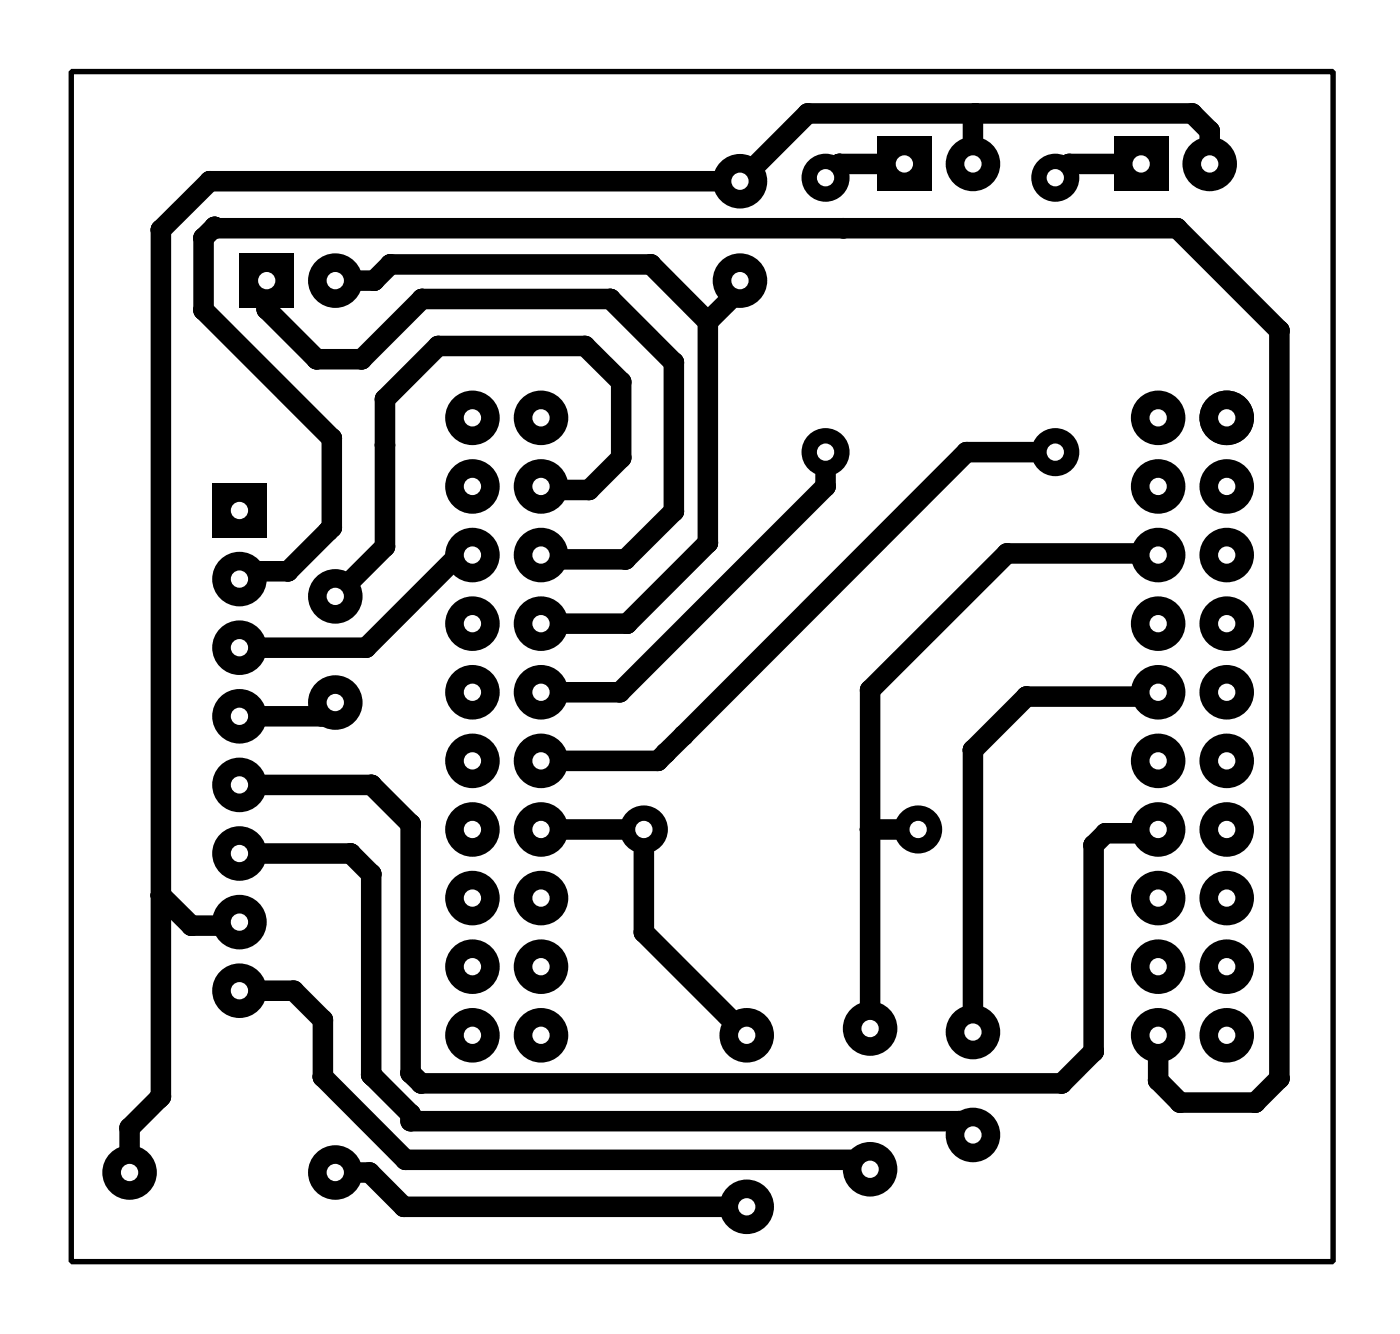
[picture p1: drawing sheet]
<svg xmlns="http://www.w3.org/2000/svg" width="52mm" height="49mm" viewBox="0 0 52 49" stroke-linecap="round" stroke-linejoin="round" font-family="sans-serif">
<g fill="none" stroke="#000" stroke-width=".76">
<path d="M9.9 10.4v1l1.8 1.9h1.7l2.2-2.2h7l2.4 2.3v5.5l-1.8 1.8h-3l-.2-.2M12.4 10.4h1.5l.6-.6h9.6l2.1 2.1M20 18l.2 .1h1.6l1.2-1.2v-2.8l-1.3-1.3h-5.5l-1.9 2v5.4l-1.9 1.9M26.2 11.9v8.2l-3 3h-3.2M27.4 10.4v.3l-1.2 1.2M30.6 16.7v1.3l-7.6 7.6h-3M33.5 6.1h-2.4l-.5 .5M36.1 4.2l-.1 .1v1.8M39.1 16.7h-3.3l-11.4 11.5h-4.4M42.3 6.1h-2.7l-.5 .5M44.8 6.1v-1.3l-.6-.6h-14.3l-2.5 2.5h-19.6l-1.8 1.8v32.1l-1.2 1.2v1.6M6 33.1l1.1 1.2h1.6l.2-.2"/>
<path d="M8.9 31.6h4.1l.7 .8v7.4l1.5 1.4v.3h20.3l.5 .5M8.9 29.1h4.9l1.4 1.4v9.2l.4 .4h23.7l1.2-1.2v-7.6l.4-.5h1.9l.1-.1M8.9 21.4l.3-.3h1.5l1.6-1.6v-3.3l-4.8-4.7v-2.7l.4-.4h35.7l3.8 3.8v27.7l-.9 .9h-2.8l-.8-.8v-1.7M8.9 36.7h2l1.1 1.1v2.1l3 3h16.9l.3 .4M12.4 26l-.5 .5h-3M17.5 20.5h-.5l-3.4 3.5h-4.7M20 30.7h3.8v3.8l3.9 3.8M32.2 30.7h1.8M42.9 25.6l-.2 .2h-4.7l-2 2v10.4M42.9 20.5h-5.6l-5.1 5v12.6M12.4 43.4h1.3l1.3 1.3h12.7"/>
</g>
<g fill="#000">
<circle cx="6" cy="8.5" r=".38"/>
<circle cx="7.5" cy="11.5" r=".38"/>
<circle cx="7.5" cy="8.8" r=".38"/>
<circle cx="7.8" cy="6.7" r=".38"/>
<circle cx="7.9" cy="8.4" r=".38"/>
<circle cx="7.9" cy="8.4" r=".25"/>
<circle cx="8" cy="8.4" r=".38"/>
<circle cx="8.9" cy="18.9" r="1.01"/>
<circle cx="9.9" cy="11.4" r=".38"/>
<circle cx="11.7" cy="13.3" r=".38"/>
<circle cx="12.2" cy="19.7" r=".38"/>
<circle cx="12.2" cy="19.7" r=".25"/>
<circle cx="12.3" cy="16.2" r=".38"/>
<circle cx="12.3" cy="19.5" r=".38"/>
<circle cx="12.3" cy="19.5" r=".25"/>
<circle cx="13.4" cy="13.3" r=".38"/>
<circle cx="13.9" cy="10.4" r=".38"/>
<circle cx="14.3" cy="16.5" r=".38"/>
<circle cx="14.3" cy="14.8" r=".38"/>
<circle cx="14.5" cy="9.8" r=".38"/>
<circle cx="15.6" cy="11.1" r=".38"/>
<circle cx="16.2" cy="12.8" r=".38"/>
<circle cx="20.2" cy="18.1" r=".38"/>
<circle cx="21.7" cy="12.8" r=".38"/>
<circle cx="21.8" cy="18.1" r=".38"/>
<circle cx="22.6" cy="11.1" r=".38"/>
<circle cx="23" cy="16.9" r=".38"/>
<circle cx="23" cy="14.1" r=".38"/>
<circle cx="24.1" cy="9.8" r=".38"/>
<circle cx="25" cy="18.9" r=".38"/>
<circle cx="25" cy="13.4" r=".38"/>
<circle cx="26.2" cy="11.9" r=".38"/>
<circle cx="26.2" cy="11.9" r=".25"/>
<circle cx="27.3" cy="10.9" r=".38"/>
<circle cx="27.3" cy="10.9" r=".25"/>
<circle cx="27.4" cy="10.7" r=".38"/>
<circle cx="27.4" cy="10.7" r=".25"/>
<circle cx="28.9" cy="8.4" r=".25"/>
<circle cx="29.9" cy="4.2" r=".38"/>
<circle cx="30.6" cy="18" r=".38"/>
<circle cx="30.9" cy="6.3" r=".38"/>
<circle cx="31.1" cy="6.1" r=".38"/>
<circle cx="31.2" cy="8.4" r=".25"/>
<circle cx="31.2" cy="8.4" r=".38"/>
<circle cx="35.8" cy="16.7" r=".38"/>
<circle cx="36" cy="4.3" r=".38"/>
<circle cx="36.1" cy="4.2" r=".38"/>
<circle cx="39.6" cy="6.1" r=".38"/>
<circle cx="43.6" cy="8.4" r=".38"/>
<circle cx="44.2" cy="4.2" r=".38"/>
<circle cx="44.8" cy="4.8" r=".38"/>
<circle cx="47.4" cy="12.2" r=".38"/>
<circle cx="6" cy="33.1" r=".38"/>
<circle cx="7.1" cy="34.3" r=".38"/>
<circle cx="8.7" cy="34.3" r=".38"/>
<circle cx="9.2" cy="21.1" r=".38"/>
<circle cx="10.7" cy="21.1" r=".38"/>
<circle cx="10.7" cy="21.1" r=".25"/>
<circle cx="10.9" cy="36.7" r=".38"/>
<circle cx="11.9" cy="26.5" r=".38"/>
<circle cx="12" cy="37.8" r=".38"/>
<circle cx="12" cy="39.9" r=".38"/>
<circle cx="13" cy="31.6" r=".38"/>
<circle cx="13.6" cy="24" r=".38"/>
<circle cx="13.7" cy="39.8" r=".38"/>
<circle cx="13.7" cy="32.4" r=".38"/>
<circle cx="13.7" cy="39.8" r=".25"/>
<circle cx="13.8" cy="29.1" r=".38"/>
<circle cx="13.8" cy="39.9" r=".38"/>
<circle cx="13.8" cy="39.9" r=".25"/>
<circle cx="14.3" cy="20.2" r=".38"/>
<circle cx="15.2" cy="30.5" r=".38"/>
<circle cx="15.2" cy="39.7" r=".38"/>
<circle cx="17" cy="20.5" r=".38"/>
<circle cx="20.2" cy="20.7" r=".38"/>
<circle cx="23" cy="25.6" r=".38"/>
<circle cx="23.2" cy="20.7" r=".38"/>
<circle cx="23.2" cy="23.1" r=".38"/>
<circle cx="23.8" cy="34.5" r=".38"/>
<circle cx="24.4" cy="28.2" r=".38"/>
<circle cx="24.7" cy="27.9" r=".38"/>
<circle cx="25.3" cy="27.2" r=".38"/>
<circle cx="26.2" cy="20.1" r=".38"/>
<circle cx="26.2" cy="20.1" r=".25"/>
<circle cx="32.2" cy="30.7" r=".38"/>
<circle cx="32.2" cy="25.5" r=".38"/>
<circle cx="36" cy="27.8" r=".38"/>
<circle cx="37.3" cy="20.5" r=".38"/>
<circle cx="38" cy="25.8" r=".38"/>
<circle cx="40.5" cy="38.9" r=".38"/>
<circle cx="40.5" cy="31.3" r=".38"/>
<circle cx="40.9" cy="30.8" r=".38"/>
<circle cx="42.7" cy="25.8" r=".38"/>
<circle cx="42.8" cy="30.8" r=".38"/>
<circle cx="42.8" cy="20.5" r=".38"/>
<circle cx="42.9" cy="40" r=".38"/>
<circle cx="47.4" cy="39.9" r=".38"/>
<circle cx="4.8" cy="41.8" r=".38"/>
<circle cx="5.9" cy="40.7" r=".38"/>
<circle cx="6" cy="40.6" r=".38"/>
<circle cx="13.7" cy="43.4" r=".38"/>
<circle cx="15" cy="44.7" r=".38"/>
<circle cx="15" cy="42.9" r=".38"/>
<circle cx="15.2" cy="41.5" r=".38"/>
<circle cx="15.2" cy="41.2" r=".38"/>
<circle cx="15.2" cy="41.2" r=".25"/>
<circle cx="15.6" cy="40.1" r=".38"/>
<circle cx="31.9" cy="42.9" r=".38"/>
<circle cx="35.5" cy="41.5" r=".38"/>
<circle cx="39.3" cy="40.1" r=".38"/>
<circle cx="43.7" cy="40.8" r=".38"/>
<circle cx="46.5" cy="40.8" r=".38"/>
</g>
<path d="M7.9 8.4h23.3M12.3 19.5l-1.6 1.6M27.4 10.4v.3l-1.2 1.2v8.2M13.7 39.8l1.5 1.4" fill="none" stroke="#000" stroke-width=".51"/>
<g fill="#000">
<circle cx="26.2" cy="11.9" r=".25"/>
<circle cx="26.2" cy="11.9" r=".38"/>
<circle cx="27.4" cy="10.7" r=".25"/>
</g>
<circle cx="8.9" cy="18.9" r=".32" fill="#fff"/>
<path d="M7.9 17.9h2v2h-2z" fill="#000"/>
<circle cx="8.9" cy="18.9" r=".32" fill="#fff"/>
<circle cx="8.9" cy="21.4" r="1.01" fill="#000"/>
<circle cx="8.9" cy="21.4" r=".32" fill="#fff"/>
<circle cx="8.9" cy="24" r="1.01" fill="#000"/>
<circle cx="8.9" cy="24" r=".32" fill="#fff"/>
<circle cx="8.9" cy="26.5" r="1.01" fill="#000"/>
<circle cx="8.9" cy="26.5" r=".32" fill="#fff"/>
<circle cx="8.9" cy="29.1" r="1.01" fill="#000"/>
<circle cx="8.9" cy="29.1" r=".32" fill="#fff"/>
<circle cx="8.9" cy="31.6" r="1.01" fill="#000"/>
<circle cx="8.9" cy="31.6" r=".32" fill="#fff"/>
<circle cx="8.9" cy="34.1" r="1.01" fill="#000"/>
<circle cx="8.9" cy="34.1" r=".32" fill="#fff"/>
<circle cx="8.9" cy="36.7" r="1.01" fill="#000"/>
<circle cx="8.9" cy="36.7" r=".32" fill="#fff"/>
<circle cx="17.5" cy="38.3" r="1.01" fill="#000"/>
<circle cx="17.5" cy="38.3" r=".32" fill="#fff"/>
<circle cx="17.5" cy="35.8" r="1.01" fill="#000"/>
<circle cx="17.5" cy="35.8" r=".32" fill="#fff"/>
<circle cx="17.5" cy="33.3" r="1.01" fill="#000"/>
<circle cx="17.5" cy="33.2" r=".32" fill="#fff"/>
<circle cx="17.5" cy="30.7" r="1.01" fill="#000"/>
<circle cx="17.5" cy="30.7" r=".32" fill="#fff"/>
<circle cx="17.5" cy="28.2" r="1.01" fill="#000"/>
<circle cx="17.5" cy="28.2" r=".32" fill="#fff"/>
<circle cx="17.5" cy="25.6" r="1.01" fill="#000"/>
<circle cx="17.5" cy="25.6" r=".32" fill="#fff"/>
<circle cx="17.5" cy="23.1" r="1.01" fill="#000"/>
<circle cx="17.5" cy="23.1" r=".32" fill="#fff"/>
<circle cx="17.5" cy="20.6" r="1.01" fill="#000"/>
<circle cx="17.5" cy="20.5" r=".32" fill="#fff"/>
<circle cx="17.5" cy="18" r="1.01" fill="#000"/>
<circle cx="17.5" cy="18" r=".32" fill="#fff"/>
<circle cx="17.5" cy="15.5" r="1.01" fill="#000"/>
<circle cx="17.5" cy="15.5" r=".32" fill="#fff"/>
<circle cx="20" cy="38.3" r="1.01" fill="#000"/>
<circle cx="20" cy="38.3" r=".32" fill="#fff"/>
<circle cx="20" cy="35.8" r="1.01" fill="#000"/>
<circle cx="20" cy="35.8" r=".32" fill="#fff"/>
<circle cx="20" cy="33.3" r="1.01" fill="#000"/>
<circle cx="20" cy="33.2" r=".32" fill="#fff"/>
<circle cx="20" cy="30.7" r="1.01" fill="#000"/>
<circle cx="20" cy="30.7" r=".32" fill="#fff"/>
<circle cx="20" cy="28.2" r="1.01" fill="#000"/>
<circle cx="20" cy="28.2" r=".32" fill="#fff"/>
<circle cx="20" cy="25.6" r="1.01" fill="#000"/>
<circle cx="20" cy="25.6" r=".32" fill="#fff"/>
<circle cx="20" cy="23.1" r="1.01" fill="#000"/>
<circle cx="20" cy="23.1" r=".32" fill="#fff"/>
<circle cx="20" cy="20.6" r="1.01" fill="#000"/>
<circle cx="20" cy="20.5" r=".32" fill="#fff"/>
<circle cx="20" cy="18" r="1.01" fill="#000"/>
<circle cx="20" cy="18" r=".32" fill="#fff"/>
<circle cx="20" cy="15.5" r="1.01" fill="#000"/>
<circle cx="20" cy="15.5" r=".32" fill="#fff"/>
<circle cx="42.9" cy="38.3" r="1.01" fill="#000"/>
<circle cx="42.9" cy="38.3" r=".32" fill="#fff"/>
<circle cx="42.9" cy="35.8" r="1.01" fill="#000"/>
<circle cx="42.9" cy="35.8" r=".32" fill="#fff"/>
<circle cx="42.9" cy="33.3" r="1.01" fill="#000"/>
<circle cx="42.9" cy="33.2" r=".32" fill="#fff"/>
<circle cx="42.9" cy="30.7" r="1.01" fill="#000"/>
<circle cx="42.9" cy="30.7" r=".32" fill="#fff"/>
<circle cx="42.9" cy="28.2" r="1.01" fill="#000"/>
<circle cx="42.9" cy="28.2" r=".32" fill="#fff"/>
<circle cx="42.9" cy="25.6" r="1.01" fill="#000"/>
<circle cx="42.9" cy="25.6" r=".32" fill="#fff"/>
<circle cx="42.9" cy="23.1" r="1.01" fill="#000"/>
<circle cx="42.9" cy="23.1" r=".32" fill="#fff"/>
<circle cx="42.9" cy="20.6" r="1.01" fill="#000"/>
<circle cx="42.9" cy="20.5" r=".32" fill="#fff"/>
<circle cx="42.9" cy="18" r="1.01" fill="#000"/>
<circle cx="42.9" cy="18" r=".32" fill="#fff"/>
<circle cx="42.9" cy="15.5" r="1.01" fill="#000"/>
<circle cx="42.9" cy="15.5" r=".32" fill="#fff"/>
<circle cx="45.4" cy="38.3" r="1.01" fill="#000"/>
<circle cx="45.4" cy="38.3" r=".32" fill="#fff"/>
<circle cx="45.4" cy="35.8" r="1.01" fill="#000"/>
<circle cx="45.4" cy="35.8" r=".32" fill="#fff"/>
<circle cx="45.4" cy="33.3" r="1.01" fill="#000"/>
<circle cx="45.4" cy="33.2" r=".32" fill="#fff"/>
<circle cx="45.4" cy="30.7" r="1.01" fill="#000"/>
<circle cx="45.4" cy="30.7" r=".32" fill="#fff"/>
<circle cx="45.4" cy="28.2" r="1.01" fill="#000"/>
<circle cx="45.4" cy="28.2" r=".32" fill="#fff"/>
<circle cx="45.4" cy="25.6" r="1.01" fill="#000"/>
<circle cx="45.4" cy="25.6" r=".32" fill="#fff"/>
<circle cx="45.4" cy="23.1" r="1.01" fill="#000"/>
<circle cx="45.4" cy="23.1" r=".32" fill="#fff"/>
<circle cx="45.4" cy="20.6" r="1.01" fill="#000"/>
<circle cx="45.4" cy="20.5" r=".32" fill="#fff"/>
<circle cx="45.4" cy="18" r="1.01" fill="#000"/>
<circle cx="45.4" cy="18" r=".32" fill="#fff"/>
<circle cx="45.4" cy="15.5" r="1.01" fill="#000"/>
<circle cx="45.4" cy="15.5" r=".32" fill="#fff"/>
<circle cx="45.4" cy="15.5" r="1.01" fill="#000"/>
<circle cx="45.4" cy="15.5" r=".32" fill="#fff"/>
<path d="M8.9 9.4h2v2h-2z" fill="#000"/>
<circle cx="9.9" cy="10.4" r=".32" fill="#fff"/>
<circle cx="12.4" cy="10.4" r="1.01" fill="#000"/>
<circle cx="12.4" cy="10.4" r=".32" fill="#fff"/>
<circle cx="36" cy="38.2" r="1.01" fill="#000"/>
<circle cx="36" cy="38.2" r=".32" fill="#fff"/>
<circle cx="36" cy="42" r="1.01" fill="#000"/>
<circle cx="36" cy="42" r=".32" fill="#fff"/>
<circle cx="12.4" cy="22.1" r="1.01" fill="#000"/>
<circle cx="12.4" cy="22.1" r=".32" fill="#fff"/>
<circle cx="12.4" cy="26" r="1.01" fill="#000"/>
<circle cx="12.4" cy="26" r=".32" fill="#fff"/>
<circle cx="27.4" cy="10.4" r="1.01" fill="#000"/>
<circle cx="27.4" cy="10.4" r=".32" fill="#fff"/>
<circle cx="27.4" cy="6.7" r="1.01" fill="#000"/>
<circle cx="27.4" cy="6.7" r=".32" fill="#fff"/>
<circle cx="32.2" cy="43.3" r="1.01" fill="#000"/>
<circle cx="32.2" cy="43.3" r=".32" fill="#fff"/>
<circle cx="32.2" cy="38.1" r="1.01" fill="#000"/>
<circle cx="32.2" cy="38.1" r=".32" fill="#fff"/>
<circle cx="30.6" cy="6.6" r=".89" fill="#000"/>
<circle cx="30.6" cy="6.6" r=".32" fill="#fff"/>
<circle cx="30.6" cy="16.7" r=".89" fill="#000"/>
<circle cx="30.6" cy="16.7" r=".32" fill="#fff"/>
<circle cx="39.1" cy="6.6" r=".89" fill="#000"/>
<circle cx="39.1" cy="6.6" r=".32" fill="#fff"/>
<circle cx="39.1" cy="16.7" r=".89" fill="#000"/>
<circle cx="39.1" cy="16.7" r=".32" fill="#fff"/>
<path d="M32.5 5.1h2v2h-2z" fill="#000"/>
<circle cx="33.5" cy="6.1" r=".32" fill="#fff"/>
<circle cx="36" cy="6.1" r="1.01" fill="#000"/>
<circle cx="36" cy="6.1" r=".32" fill="#fff"/>
<path d="M41.3 5.1h2v2h-2z" fill="#000"/>
<circle cx="42.3" cy="6.1" r=".32" fill="#fff"/>
<circle cx="44.8" cy="6.1" r="1.01" fill="#000"/>
<circle cx="44.8" cy="6.1" r=".32" fill="#fff"/>
<circle cx="4.8" cy="43.4" r="1.01" fill="#000"/>
<circle cx="4.8" cy="43.4" r=".32" fill="#fff"/>
<circle cx="12.4" cy="43.4" r="1.01" fill="#000"/>
<circle cx="12.4" cy="43.4" r=".32" fill="#fff"/>
<circle cx="27.7" cy="44.7" r="1.01" fill="#000"/>
<circle cx="27.7" cy="44.7" r=".32" fill="#fff"/>
<circle cx="27.7" cy="38.3" r="1.01" fill="#000"/>
<circle cx="27.7" cy="38.3" r=".32" fill="#fff"/>
<circle cx="23.8" cy="30.7" r=".89" fill="#000"/>
<circle cx="23.8" cy="30.7" r=".32" fill="#fff"/>
<circle cx="34" cy="30.7" r=".89" fill="#000"/>
<circle cx="34" cy="30.7" r=".32" fill="#fff"/>
<path d="M2.6 2.6h46.8v44.1h-46.8z" fill="none" stroke="#000" stroke-width=".2"/>
</svg>
